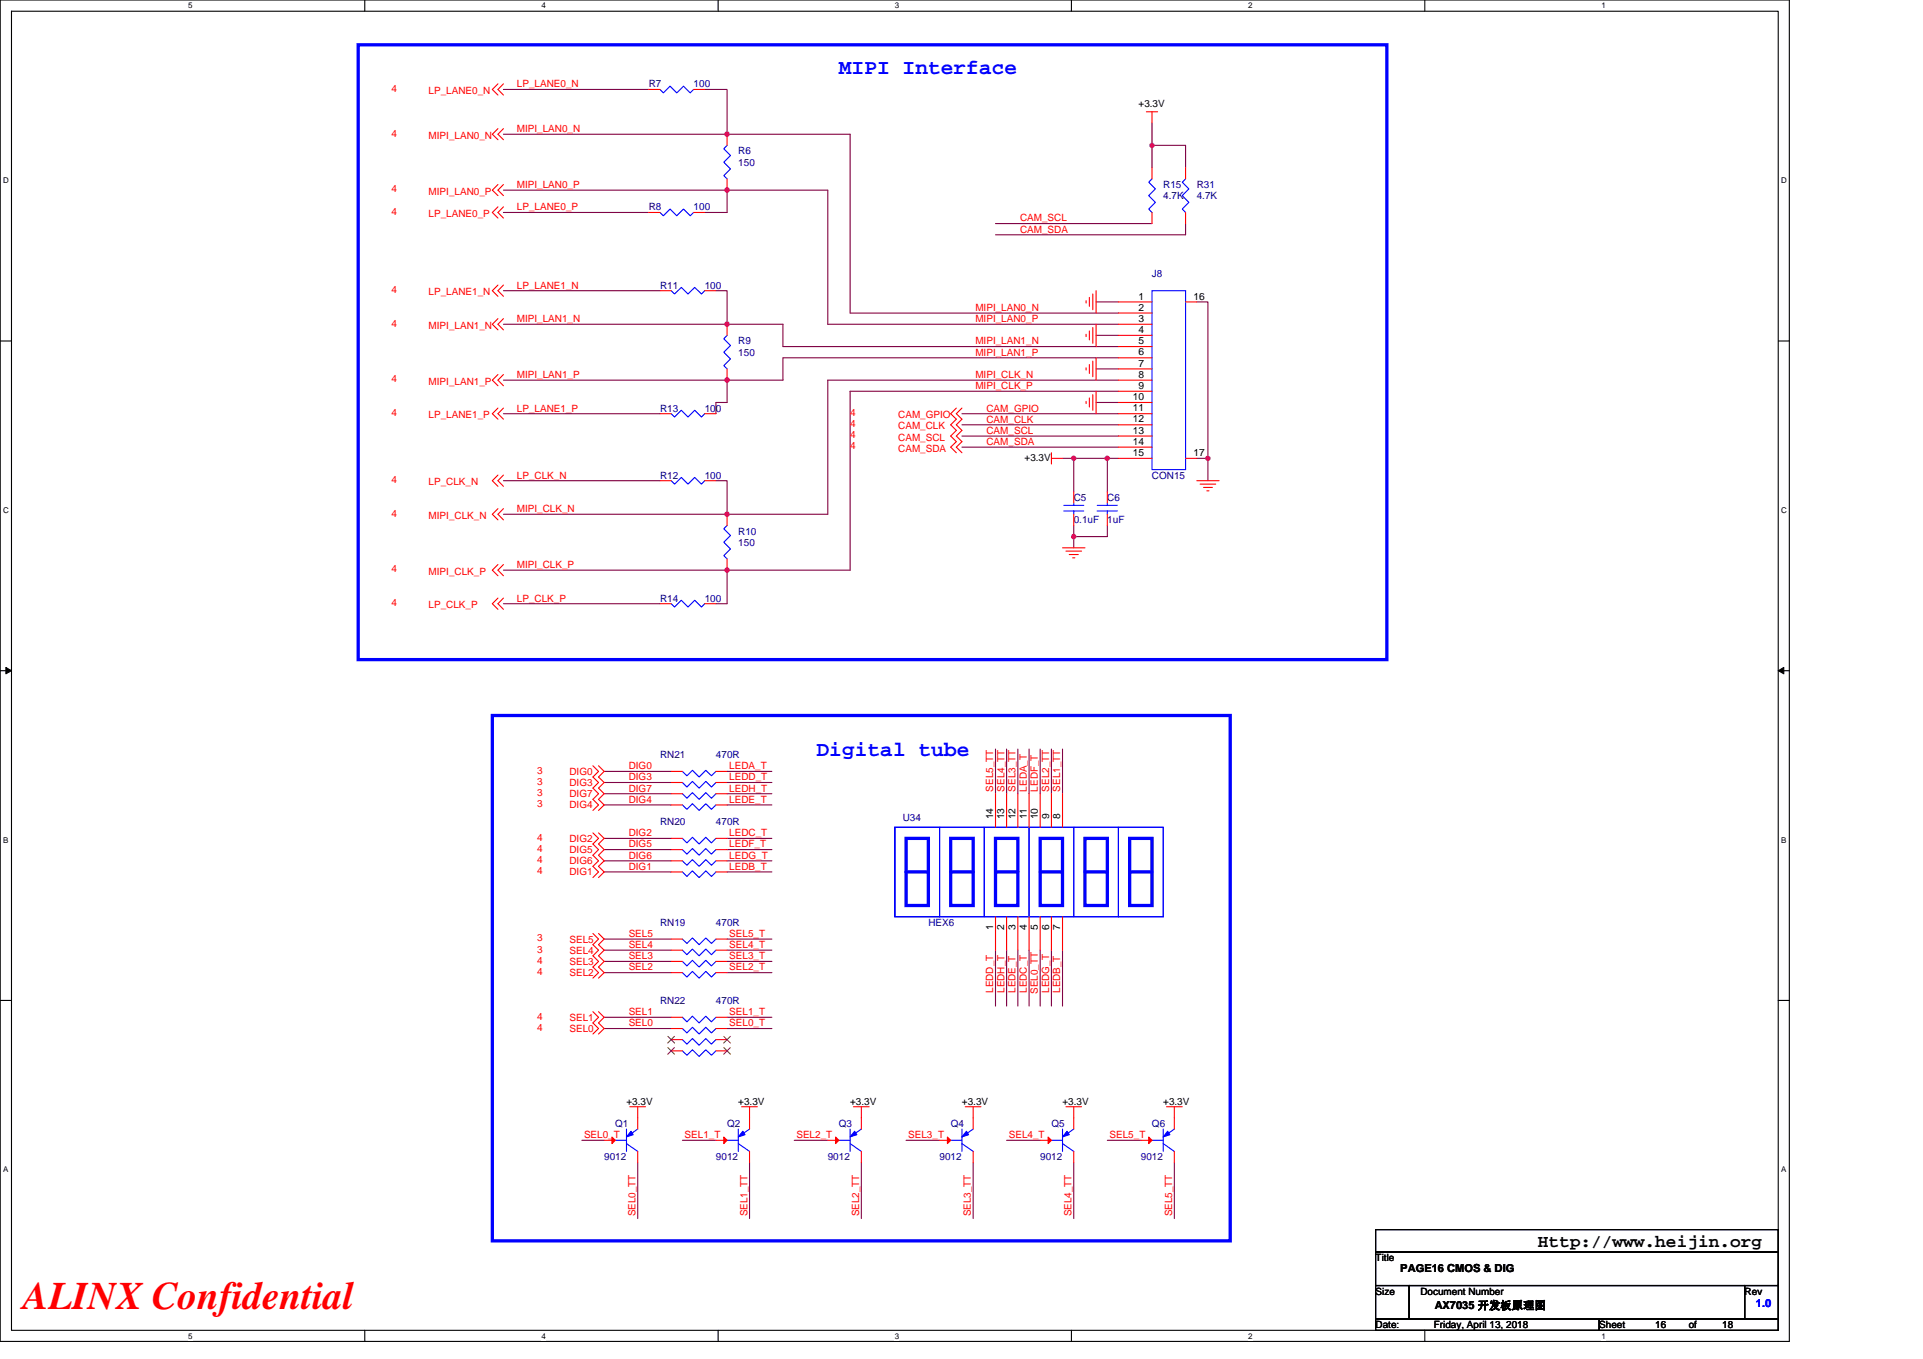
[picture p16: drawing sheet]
<svg xmlns="http://www.w3.org/2000/svg" width="297mm" height="210mm" viewBox="0 0 297 210" stroke-linecap="round" stroke-linejoin="round" font-family="sans-serif">
<defs><g id="words">
<text font-size="6" fill="#f00" x="3.5" y="202.3">ALINX Confidential</text>
<g font-size="3.3" fill="#00f">
<text x="129.6" y="11.4">MIPI Interface</text>
<text x="126.1" y="116.8">Digital tube</text>
</g>
<text font-size="2.8" x="237.5" y="192.6">Http://www.heijin.org</text>
<g font-size="1.7">
<text x="216.3" y="196.6">PAGE16 CMOS &amp; DIG</text>
<text x="221.7" y="202.3">AX7035 开发板原理图</text>
</g>
<text font-size="1.7" fill="#00f" x="271.2" y="202">1.0</text>
<g font-size="1.5" fill="#f00">
<text x="60.5" y="14.2">4</text>
<text x="66.2" y="14.5">LP_LANE0_N</text>
<text x="79.8" y="13.5">LP_LANE0_N</text>
<text x="60.5" y="21.1">4</text>
<text x="66.2" y="21.4">MIPI_LAN0_N</text>
<text x="79.8" y="20.4">MIPI_LAN0_N</text>
<text x="60.5" y="29.7">4</text>
<text x="79.8" y="29">MIPI_LAN0_P</text>
<text x="60.5" y="33.2">4</text>
<text x="66.2" y="30.1">MIPI_LAN0_P</text>
<text x="66.2" y="33.5">LP_LANE0_P</text>
<text x="79.8" y="32.5">LP_LANE0_P</text>
<text x="157.6" y="34.2">CAM_SCL</text>
<text x="157.6" y="35.9">CAM_SDA</text>
<text x="60.5" y="45.3">4</text>
<text x="66.2" y="45.6">LP_LANE1_N</text>
<text x="79.8" y="44.6">LP_LANE1_N</text>
<text x="60.5" y="50.5">4</text>
<text x="66.2" y="50.8">MIPI_LAN1_N</text>
<text x="79.8" y="49.8">MIPI_LAN1_N</text>
<text x="150.7" y="48">MIPI_LAN0_N</text>
<text x="150.7" y="49.8">MIPI_LAN0_P</text>
<text x="150.7" y="53.2">MIPI_LAN1_N</text>
<text x="60.5" y="59.1">4</text>
<text x="66.2" y="59.4">MIPI_LAN1_P</text>
<text x="79.8" y="58.4">MIPI_LAN1_P</text>
<text x="150.7" y="54.9">MIPI_LAN1_P</text>
<text x="150.7" y="58.4">MIPI_CLK_N</text>
<text x="60.5" y="64.3">4</text>
<text x="66.2" y="64.6">LP_LANE1_P</text>
<text x="79.8" y="63.6">LP_LANE1_P</text>
<text x="131.3" y="64.3">4</text>
<text x="131.3" y="66">4</text>
<text x="138.7" y="64.6">CAM_GPIO</text>
<text x="150.7" y="60.1">MIPI_CLK_P</text>
<text x="152.4" y="63.6">CAM_GPIO</text>
<text x="152.4" y="65.3">CAM_CLK</text>
<text x="131.3" y="67.7">4</text>
<text x="131.3" y="69.4">4</text>
<text x="138.7" y="66.4">CAM_CLK</text>
<text x="138.7" y="68.1">CAM_SCL</text>
<text x="138.7" y="69.8">CAM_SDA</text>
<text x="152.4" y="67">CAM_SCL</text>
<text x="152.4" y="68.7">CAM_SDA</text>
<text x="60.5" y="74.6">4</text>
<text x="66.2" y="75">LP_CLK_N</text>
<text x="79.8" y="73.9">LP_CLK_N</text>
<text x="60.5" y="79.8">4</text>
<text x="66.2" y="80.2">MIPI_CLK_N</text>
<text x="79.8" y="79.1">MIPI_CLK_N</text>
<text x="60.5" y="88.5">4</text>
<text x="66.2" y="88.8">MIPI_CLK_P</text>
<text x="79.8" y="87.8">MIPI_CLK_P</text>
<text x="60.5" y="93.6">4</text>
<text x="66.2" y="94">LP_CLK_P</text>
<text x="79.8" y="92.9">LP_CLK_P</text>
<text x="82.9" y="119.5">3</text>
<text x="88" y="119.7">DIG0</text>
<text x="97.1" y="118.9">DIG0</text>
<text x="112.6" y="118.9">LEDA_T</text>
<text x="82.9" y="121.3">3</text>
<text x="82.9" y="124.7">3</text>
<text x="82.9" y="123">3</text>
<text x="88" y="121.5">DIG3</text>
<text x="88" y="124.9">DIG4</text>
<text x="88" y="123.2">DIG7</text>
<text x="97.1" y="120.6">DIG3</text>
<text x="97.1" y="124">DIG4</text>
<text x="97.1" y="122.3">DIG7</text>
<text x="112.6" y="120.6">LEDD_T</text>
<text x="112.6" y="122.3">LEDH_T</text>
<text x="112.6" y="124">LEDE_T</text>
<text x="153.4" y="122.3" transform="rotate(-90 153.4 122.3)">SEL5_TT</text>
<text x="155.1" y="122.3" transform="rotate(-90 155.1 122.3)">SEL4_TT</text>
<text x="156.9" y="122.3" transform="rotate(-90 156.9 122.3)">SEL3_TT</text>
<text x="158.6" y="122.3" transform="rotate(-90 158.6 122.3)">LEDA_T</text>
<text x="160.3" y="122.3" transform="rotate(-90 160.3 122.3)">LEDF_T</text>
<text x="162.1" y="122.3" transform="rotate(-90 162.1 122.3)">SEL2_TT</text>
<text x="163.8" y="122.3" transform="rotate(-90 163.8 122.3)">SEL1_TT</text>
<text x="82.9" y="131.6">4</text>
<text x="82.9" y="129.9">4</text>
<text x="88" y="131.8">DIG5</text>
<text x="88" y="130.1">DIG2</text>
<text x="97.1" y="129.2">DIG2</text>
<text x="97.1" y="130.9">DIG5</text>
<text x="112.6" y="129.2">LEDC_T</text>
<text x="112.6" y="130.9">LEDF_T</text>
<text x="82.9" y="133.4">4</text>
<text x="82.9" y="135.1">4</text>
<text x="88" y="133.5">DIG6</text>
<text x="88" y="135.3">DIG1</text>
<text x="97.1" y="134.4">DIG1</text>
<text x="97.1" y="132.7">DIG6</text>
<text x="112.6" y="132.7">LEDG_T</text>
<text x="112.6" y="134.4">LEDB_T</text>
<text x="82.9" y="145.5">3</text>
<text x="82.9" y="147.2">3</text>
<text x="82.9" y="148.9">4</text>
<text x="88" y="145.6">SEL5</text>
<text x="88" y="147.4">SEL4</text>
<text x="88" y="149.1">SEL3</text>
<text x="97.1" y="144.8">SEL5</text>
<text x="97.1" y="146.5">SEL4</text>
<text x="97.1" y="148.2">SEL3</text>
<text x="97.1" y="149.9">SEL2</text>
<text x="112.6" y="146.5">SEL4_T</text>
<text x="112.6" y="148.2">SEL3_T</text>
<text x="112.6" y="149.9">SEL2_T</text>
<text x="112.6" y="144.8">SEL5_T</text>
<text x="82.9" y="150.6">4</text>
<text x="88" y="150.8">SEL2</text>
<text x="153.4" y="153.4" transform="rotate(-90 153.4 153.4)">LEDD_T</text>
<text x="155.1" y="153.4" transform="rotate(-90 155.1 153.4)">LEDH_T</text>
<text x="156.9" y="153.4" transform="rotate(-90 156.9 153.4)">LEDE_T</text>
<text x="158.6" y="153.4" transform="rotate(-90 158.6 153.4)">LEDC_T</text>
<text x="160.3" y="153.6" transform="rotate(-90 160.3 153.6)">SEL0_TT</text>
<text x="162.1" y="153.4" transform="rotate(-90 162.1 153.4)">LEDG_T</text>
<text x="163.8" y="153.4" transform="rotate(-90 163.8 153.4)">LEDB_T</text>
<text x="82.9" y="157.5">4</text>
<text x="82.9" y="159.3">4</text>
<text x="88" y="157.7">SEL1</text>
<text x="88" y="159.4">SEL0</text>
<text x="97.1" y="156.8">SEL1</text>
<text x="97.1" y="158.6">SEL0</text>
<text x="112.6" y="156.8">SEL1_T</text>
<text x="112.6" y="158.6">SEL0_T</text>
<text x="90.2" y="175.9">SEL0_T</text>
<text x="105.7" y="175.9">SEL1_T</text>
<text x="123" y="175.9">SEL2_T</text>
<text x="140.3" y="175.9">SEL3_T</text>
<text x="155.8" y="175.9">SEL4_T</text>
<text x="171.4" y="175.9">SEL5_T</text>
<text x="98.2" y="187.9" transform="rotate(-90 98.2 187.9)">SEL0_TT</text>
<text x="115.4" y="187.9" transform="rotate(-90 115.4 187.9)">SEL1_TT</text>
<text x="132.7" y="187.9" transform="rotate(-90 132.7 187.9)">SEL2_TT</text>
<text x="150" y="187.9" transform="rotate(-90 150 187.9)">SEL3_TT</text>
<text x="165.5" y="187.9" transform="rotate(-90 165.5 187.9)">SEL4_TT</text>
<text x="181.1" y="187.9" transform="rotate(-90 181.1 187.9)">SEL5_TT</text>
</g>
<g font-size="1.5" fill="#000080">
<text x="100.2" y="13.5">R7</text>
<text x="107.1" y="13.5">100</text>
<text x="114" y="23.9">R6</text>
<text x="114" y="25.6">150</text>
<text x="179.7" y="29">R15</text>
<text x="184.9" y="29">R31</text>
<text x="100.2" y="32.5">R8</text>
<text x="107.1" y="32.5">100</text>
<text x="179.7" y="30.8">4.7K</text>
<text x="184.9" y="30.8">4.7K</text>
<text x="102" y="44.6">R11</text>
<text x="108.9" y="44.6">100</text>
<text x="177.9" y="42.9">J8</text>
<text x="114" y="53.2">R9</text>
<text x="114" y="54.9">150</text>
<text x="102" y="63.6">R13</text>
<text x="108.9" y="63.6">100</text>
<text x="102" y="74">R12</text>
<text x="108.9" y="74">100</text>
<text x="165.9" y="77.4">C5</text>
<text x="171" y="77.4">C6</text>
<text x="177.9" y="74">CON15</text>
<text x="114" y="82.6">R10</text>
<text x="165.9" y="80.9">0.1uF</text>
<text x="171" y="80.9">1uF</text>
<text x="114" y="84.3">150</text>
<text x="102" y="92.9">R14</text>
<text x="108.9" y="92.9">100</text>
<text x="102" y="117.1">RN21</text>
<text x="110.6" y="117.1">470R</text>
<text x="102" y="127.5">RN20</text>
<text x="110.6" y="127.5">470R</text>
<text x="139.4" y="126.8">U34</text>
<text x="102" y="143">RN19</text>
<text x="110.6" y="143">470R</text>
<text x="143.4" y="143">HEX6</text>
<text x="102" y="155.1">RN22</text>
<text x="110.6" y="155.1">470R</text>
<text x="93.3" y="179.3">9012</text>
<text x="95" y="174.1">Q1</text>
<text x="110.6" y="179.3">9012</text>
<text x="112.3" y="174.1">Q2</text>
<text x="127.9" y="179.3">9012</text>
<text x="129.6" y="174.1">Q3</text>
<text x="145.1" y="179.3">9012</text>
<text x="146.9" y="174.1">Q4</text>
<text x="160.7" y="179.3">9012</text>
<text x="162.4" y="174.1">Q5</text>
<text x="176.2" y="179.3">9012</text>
<text x="177.9" y="174.1">Q6</text>
</g>
<g font-size="1.5">
<text x="175.9" y="16.6">+3.3V</text>
<text x="175.8" y="46.3">1</text>
<text x="184.3" y="46.3">16</text>
<text x="175.8" y="48">2</text>
<text x="175.8" y="49.7">3</text>
<text x="175.8" y="51.5">4</text>
<text x="175.8" y="53.2">5</text>
<text x="175.8" y="54.9">6</text>
<text x="175.8" y="56.6">7</text>
<text x="175.8" y="58.4">8</text>
<text x="175" y="61.8">10</text>
<text x="175" y="63.6">11</text>
<text x="175" y="65.3">12</text>
<text x="175.8" y="60.1">9</text>
<text x="158.3" y="71.2">+3.3V</text>
<text x="175" y="67">13</text>
<text x="175" y="68.7">14</text>
<text x="175" y="70.5">15</text>
<text x="184.3" y="70.5">17</text>
<text x="153.4" y="126.6" transform="rotate(-90 153.4 126.6)">14</text>
<text x="155.1" y="126.6" transform="rotate(-90 155.1 126.6)">13</text>
<text x="156.9" y="126.6" transform="rotate(-90 156.9 126.6)">12</text>
<text x="158.6" y="126.6" transform="rotate(-90 158.6 126.6)">11</text>
<text x="160.3" y="126.6" transform="rotate(-90 160.3 126.6)">10</text>
<text x="162" y="126.6" transform="rotate(-90 162 126.6)">9</text>
<text x="163.8" y="126.6" transform="rotate(-90 163.8 126.6)">8</text>
<text x="153.4" y="143.7" transform="rotate(-90 153.4 143.7)">1</text>
<text x="155.1" y="143.7" transform="rotate(-90 155.1 143.7)">2</text>
<text x="156.9" y="143.7" transform="rotate(-90 156.9 143.7)">3</text>
<text x="158.6" y="143.7" transform="rotate(-90 158.6 143.7)">4</text>
<text x="160.3" y="143.7" transform="rotate(-90 160.3 143.7)">5</text>
<text x="162" y="143.7" transform="rotate(-90 162 143.7)">6</text>
<text x="163.8" y="143.7" transform="rotate(-90 163.8 143.7)">7</text>
<text x="96.8" y="170.7">+3.3V</text>
<text x="114" y="170.7">+3.3V</text>
<text x="131.3" y="170.7">+3.3V</text>
<text x="148.6" y="170.7">+3.3V</text>
<text x="164.1" y="170.7">+3.3V</text>
<text x="179.7" y="170.7">+3.3V</text>
<text x="212.5" y="194.9">Title</text>
<text x="212.5" y="200">Size</text>
<text x="219.4" y="200">Document Number</text>
<text x="269.5" y="200">Rev</text>
<text x="212.5" y="205.2">Date:</text>
<text x="221.5" y="205.2">Friday, April 13, 2018</text>
<text x="247" y="205.2">Sheet</text>
<text x="255.7" y="205.2">16</text>
<text x="260.9" y="205.2">of</text>
<text x="266" y="205.2">18</text>
</g>
<g font-size="1.2">
<text x="29.1" y="1.3">5</text>
<text x="83.6" y="1.3">4</text>
<text x="138.2" y="1.3">3</text>
<text x="192.8" y="1.3">2</text>
<text x="247.4" y="1.3">1</text>
<text x=".5" y="28.3">D</text>
<text x="275.1" y="28.3">D</text>
<text x=".5" y="79.2">C</text>
<text x="275.1" y="79.2">C</text>
<text x=".5" y="130.2">B</text>
<text x="275.1" y="130.2">B</text>
<text x=".5" y="181.1">A</text>
<text x="275.1" y="181.1">A</text>
<text x="29.1" y="206.8">5</text>
<text x="83.6" y="206.8">4</text>
<text x="138.2" y="206.8">3</text>
<text x="192.8" y="206.8">2</text>
<text x="247.4" y="206.8">1</text>
</g>
</g></defs>
<path d="M0 0h276.4v207.3h-276.4zM1.8 1.7h272.9v203.8h-272.9z" fill="none" stroke="#000" stroke-width=".17"/>
<g fill="#fff">
<path d="M29.1 .2h.6v1.4h-.6z"/>
<path d="M29.1 205.7h.6v1.4h-.6z"/>
</g>
<path d="M56.3 0v1.7M56.3 205.5v1.8" fill="none" stroke="#000" stroke-width=".17"/>
<g fill="#fff">
<path d="M83.6 .2h.7v1.4h-.7z"/>
<path d="M83.6 205.7h.7v1.4h-.7z"/>
</g>
<path d="M110.9 0v1.7M110.9 205.5v1.8" fill="none" stroke="#000" stroke-width=".17"/>
<g fill="#fff">
<path d="M138.2 .2h.7v1.4h-.7z"/>
<path d="M138.2 205.7h.7v1.4h-.7z"/>
</g>
<path d="M165.5 0v1.7M165.5 205.5v1.8" fill="none" stroke="#000" stroke-width=".17"/>
<g fill="#fff">
<path d="M192.8 .2h.6v1.4h-.6z"/>
<path d="M192.8 205.7h.6v1.4h-.6z"/>
</g>
<path d="M220.1 0v1.7M220.1 205.5v1.8" fill="none" stroke="#000" stroke-width=".17"/>
<g fill="#fff">
<path d="M247.4 .2h.6v1.4h-.6z"/>
<path d="M247.4 205.7h.6v1.4h-.6z"/>
<path d="M.5 27.2h.8v1.4h-.8z"/>
<path d="M275.1 27.2h.9v1.4h-.9z"/>
<path d="M.5 78.1h.8v1.4h-.8z"/>
<path d="M275.1 78.1h.9v1.4h-.9z"/>
</g>
<path d="M0 52.7h1.8M274.7 52.7h1.7" fill="none" stroke="#000" stroke-width=".17"/>
<g fill="#fff">
<path d="M.5 129.1h.8v1.4h-.8z"/>
<path d="M275.1 129.1h.8v1.4h-.8z"/>
</g>
<path d="M0 103.6h1.8M274.7 103.6h1.7" fill="none" stroke="#000" stroke-width=".17"/>
<path d="M.9 103.1l.9 .5-.9 .5zM274.7 103.6l.8-.5v1z" fill="#000" stroke="#000" stroke-width=".15"/>
<g fill="#fff">
<path d="M.5 180h.8v1.4h-.8z"/>
<path d="M275.1 180h.8v1.4h-.8z"/>
</g>
<path d="M0 154.6h1.8M274.7 154.6h1.7M212.5 190h62.2v3.5h-62.2zM212.5 193.5h62.2v5.1h-62.2zM212.5 198.6h5.2v5.2h-5.2zM217.7 198.6h51.8v5.2h-51.8zM269.5 198.6h5.2v5.2h-5.2zM212.5 203.8h34.5v1.7h-34.5zM247 203.8h27.7v1.7h-27.7z" fill="none" stroke="#000" stroke-width=".17"/>
<g fill="none" stroke="#00f" stroke-width=".51">
<path d="M55.3 6.9h158.9v95h-158.9zM76 110.6h114v81.1h-114zM140 129.5h3.4v10.4h-3.4zM140 134.7h3.4M146.9 129.5h3.4v10.4h-3.4zM146.9 134.7h3.4M153.8 129.5h3.4v10.4h-3.4zM153.8 134.7h3.4M160.7 129.5h3.4v10.4h-3.4zM160.7 134.7h3.4M167.6 129.5h3.4v10.4h-3.4zM167.6 134.7h3.4"/>
<path d="M174.5 129.5h3.4v10.4h-3.4zM174.5 134.7h3.4"/>
</g>
<g fill="none" stroke="#800040" stroke-width=".17">
<path d="M77.8 13.8h22.4M108.9 13.8h3.4v6.9M177.9 19v3.5M77.8 32.8h22.4M77.8 20.7h34.5M77.8 29.4h34.5M112.3 20.7h19v27.7h41.5M112.3 29.4h15.6v20.7h44.9M112.3 29.4v3.4h-3.4M153.8 34.5h24.1M177.9 22.5v3.4M177.9 22.5h5.2v3.4"/>
<path d="M183.1 34.5v1.8h-29.3M77.8 58.7h34.5M77.8 50.1h34.5M77.8 44.9h24.2M110.6 44.9h1.7v5.2M112.3 50.1h8.6v3.5h51.9M112.3 58.7v3.5h-1.7v1.7M169.3 46.7h3.5M169.3 51.8h3.5M169.3 57h3.5M172.8 55.3h-51.9v3.4h-8.6M172.8 58.7h-44.9v20.8h-15.6"/>
<path d="M184.9 46.7h1.7v24.1M77.8 79.5h34.5M77.8 74.3h24.2M77.8 63.9h24.2M110.6 74.3h1.7v5.2M148.6 63.9h24.2M148.6 65.6h24.2M148.6 67.4h24.2M148.6 69.1h24.2M164.1 70.8h1.8M165.9 70.8v5.2M165.9 70.8h5.1"/>
<path d="M169.3 62.2h3.5M171 70.8h1.8M171 70.8v5.2M172.8 60.5h-41.5v27.6h-19M184.9 70.8h1.7v3.5M77.8 88.1h34.5M77.8 93.3h24.2M112.3 88.1v5.2h-1.7M165.9 82.9v1.7M165.9 81.2v1.7M171 81.2v1.7h-5.1M93.3 119.2h10.4"/>
<path d="M112.3 119.2h6.9M153.8 115.7v6.9M155.5 115.7v6.9M157.2 115.7v6.9M159 115.7v6.9M160.7 115.7v6.9M162.4 115.7v6.9M164.1 115.7v6.9M93.3 120.9h10.4M93.3 134.7h10.4M93.3 129.5h10.4M93.3 124.4h10.4"/>
<path d="M93.3 122.6h10.4M93.3 131.3h10.4M93.3 133h10.4M112.3 129.5h6.9M112.3 131.3h6.9M112.3 133h6.9M112.3 134.7h6.9M112.3 120.9h6.9M112.3 122.6h6.9M112.3 124.4h6.9M93.3 145.1h10.4M93.3 146.8h10.4"/>
<path d="M93.3 148.5h10.4M93.3 150.3h10.4M93.3 157.2h10.4M93.3 158.9h10.4M112.3 146.8h6.9M112.3 148.5h6.9M112.3 150.3h6.9M112.3 157.2h6.9M112.3 158.9h6.9M112.3 145.1h6.9M153.8 146.8v8.6M155.5 146.8v8.6"/>
<path d="M157.2 146.8v8.6M159 146.8v8.6M160.7 146.8v8.6M162.4 146.8v8.6M164.1 146.8v8.6M89.9 176.2h3.4M98.5 179.6v8.7M105.4 176.2h5.2M115.8 179.6v8.7M122.7 176.2h5.2M133.1 179.6v8.7M140 176.2h5.1"/>
<path d="M150.3 179.6v8.7M155.5 176.2h5.2M165.9 179.6v8.7M171 176.2h5.2M181.4 179.6v8.7"/>
</g>
<g fill="#f0f" stroke="#f0f" stroke-width=".17">
<circle cx="112.3" cy="20.7" r=".34"/>
<circle cx="112.3" cy="29.4" r=".34"/>
<circle cx="112.3" cy="50.1" r=".34"/>
<circle cx="112.3" cy="88.1" r=".33"/>
<circle cx="112.3" cy="79.4" r=".33"/>
<circle cx="112.3" cy="58.7" r=".34"/>
<circle cx="165.8" cy="82.9" r=".34"/>
<circle cx="165.8" cy="70.8" r=".33"/>
<circle cx="171" cy="70.8" r=".33"/>
<circle cx="177.9" cy="22.5" r=".34"/>
<circle cx="186.6" cy="70.8" r=".33"/>
</g>
<g fill="none" stroke="#f00" stroke-width=".17">
<path d="M76.9 13l-.9 .8 .9 .9M76.9 19.9l-.9 .8 .9 .9M77.8 13l-.9 .8 .9 .9M77.8 19.9l-.9 .8 .9 .9M100.2 13.8h1.8M107.1 13.8h1.8M177.1 17.3h1.7M177.9 17.3v1.7M76.9 28.5l-.9 .9 .9 .8M76.9 32l-.9 .8 .9 .9M77.8 28.5l-.9 .9 .9 .8M77.8 32l-.9 .8 .9 .9"/>
<path d="M100.2 32.8h1.8M107.1 32.8h1.8M112.3 27.6v1.8M112.3 20.7v1.8M177.9 32.8v1.7M177.9 25.9v1.7M183.1 32.8v1.7M183.1 25.9v1.7M76.9 44l-.9 .9 .9 .9M76.9 49.2l-.9 .9 .9 .9M76.9 57.9l-.9 .8 .9 .9M77.8 44l-.9 .9 .9 .9"/>
<path d="M77.8 49.2l-.9 .9 .9 .9M77.8 57.9l-.9 .8 .9 .9M102 44.9h1.7M108.9 44.9h1.7M112.3 57v1.7M112.3 50.1v1.7M167.8 46.5v.3M167.8 51.6v.4M167.8 56.8v.4M168.3 46v1.3M168.3 51.1v1.4M168.3 56.3v1.4"/>
<path d="M168.8 45.4v2.5M168.8 50.6v2.4M168.8 55.8v2.4M169.3 44.9v3.5M169.3 50.1v3.5M169.3 55.3v3.4M172.8 46.7h5.1M172.8 48.4h5.1M172.8 50.1h5.1M172.8 51.8h5.1M172.8 53.6h5.1M172.8 55.3h5.1"/>
<path d="M172.8 57h5.1M172.8 58.7h5.1M183.1 46.7h1.8M76.9 63.1l-.9 .8 .9 .9M76.9 73.4l-.9 .9 .9 .8M76.9 78.6l-.9 .9 .9 .8M77.8 63.1l-.9 .8 .9 .9M77.8 73.4l-.9 .9 .9 .8M77.8 78.6l-.9 .9 .9 .8M102 63.9h1.7M102 74.3h1.7M108.9 63.9h1.7"/>
<path d="M108.9 74.3h1.7M112.3 79.5v1.7M147.7 63.1l-.8 .8 .8 .9-.8 .8 .8 .9-.8 .9 .8 .8-.8 .9 .8 .9M148.6 63.1l-.9 .8 .9 .9-.9 .8 .9 .9-.9 .9 .9 .8-.9 .9 .9 .9M162.4 70.8h1.7M162.4 70v1.7M165.9 76v1.7M165.9 79.5v1.7M167.8 62v.4M168.3 61.5v1.4M168.8 61v2.4M169.3 60.5v3.4"/>
<path d="M171 76v1.7M171 79.5v1.7M172.8 60.5h5.1M172.8 62.2h5.1M172.8 63.9h5.1M172.8 65.6h5.1M172.8 67.4h5.1M172.8 69.1h5.1M172.8 70.8h5.1M183.1 70.8h1.8M184.9 74.3h3.4M185.4 74.8h2.4"/>
<path d="M185.9 75.3h1.4M186.4 75.8h.3M76.9 87.2l-.9 .9 .9 .9M76.9 92.4l-.9 .9 .9 .8M77.8 87.2l-.9 .9 .9 .9M77.8 92.4l-.9 .9 .9 .8M102 93.3h1.7M108.9 93.3h1.7M112.3 86.4v1.7M164.1 84.6h3.5M164.7 85.2h2.4M165.2 85.7h1.4"/>
<path d="M165.7 86.2h.3M91.6 118.3l.9 .9-.9 .9 .9 .8-.9 .9 .9 .8-.9 .9 .9 .9-.9 .8M92.5 118.3l.8 .9-.8 .9 .8 .8-.8 .9 .8 .8-.8 .9 .8 .9-.8 .8M103.7 119.2h1.7M110.6 119.2h1.7M91.6 128.7l.9 .8-.9 .9 .9 .9-.9 .8 .9 .9-.9 .9 .9 .8-.9 .9M92.5 128.7l.8 .8-.8 .9 .8 .9-.8 .8 .8 .9-.8 .9 .8 .8-.8 .9M103.7 134.7h1.7M103.7 133h1.7M103.7 131.3h1.7M103.7 129.5h1.7M103.7 124.4h1.7"/>
<path d="M103.7 122.6h1.7M103.7 120.9h1.7M110.6 134.7h1.7M110.6 133h1.7M110.6 131.3h1.7M110.6 129.5h1.7M110.6 124.4h1.7M110.6 122.6h1.7M110.6 120.9h1.7M153.8 122.6v5.2M155.5 122.6v5.2M157.2 122.6v5.2"/>
<path d="M159 122.6v5.2M160.7 122.6v5.2M162.4 122.6v5.2M164.1 122.6v5.2M91.6 144.2l.9 .9-.9 .9 .9 .8-.9 .9 .9 .8-.9 .9 .9 .9-.9 .8M91.6 156.3l.9 .9-.9 .9 .9 .8-.9 .9M92.5 144.2l.8 .9-.8 .9 .8 .8-.8 .9 .8 .8-.8 .9 .8 .9-.8 .8M92.5 156.3l.8 .9-.8 .9 .8 .8-.8 .9M103.7 150.3h1.7M103.7 148.5h1.7M103.7 146.8h1.7M103.7 145.1h1.7"/>
<path d="M103.7 158.9h1.7M103.7 157.2h1.7M110.6 150.3h1.7M110.6 148.5h1.7M110.6 146.8h1.7M110.6 145.1h1.7M110.6 158.9h1.7M110.6 157.2h1.7M153.8 141.6v5.2M155.5 141.6v5.2M157.2 141.6v5.2M159 141.6v5.2"/>
<path d="M160.7 141.6v5.2M162.4 141.6v5.2M164.1 141.6v5.2M93.3 176.2h1.7M97.3 171h2.4M98.5 171v3.5M98.5 177.9v1.7M103.7 162.4h1.7M103.7 160.6h1.7M110.6 162.4h1.7M110.6 160.6h1.7M110.6 176.2h1.7"/>
<path d="M114.6 171h2.4M115.8 171v3.5M115.8 177.9v1.7M127.9 176.2h1.7M131.8 171h2.5M133.1 171v3.5M133.1 177.9v1.7M145.1 176.2h1.8M149.1 171h2.4M150.3 171v3.5M150.3 177.9v1.7M160.7 176.2h1.7"/>
<path d="M164.7 171h2.4M165.9 171v3.5M165.9 177.9v1.7M176.2 176.2h1.7M180.2 171h2.4M181.4 171v3.5M181.4 177.9v1.7"/>
</g>
<g fill="none" stroke="#00f" stroke-width=".17">
<path d="M102 13.8l.5 .6 1-1.1 1 1.1 1.1-1.1 1 1.1 .5-.6M102 32.8l.5 .5 1-1 1 1 1.1-1 1 1 .5-.5M112.3 22.5l-.5 .5 1 1-1 1.1 1 1-1 1 .5 .5M177.9 27.6l-.5 .6 1.1 1-1.1 1 1.1 1.1-1.1 1 .5 .5M183.1 27.6l-.5 .6 1 1-1 1 1 1.1-1 1 .5 .5M103.7 44.9l.5 .5 1-1 1.1 1 1-1 1 1 .6-.5M112.3 51.8l-.5 .5 1 1.1-1 1 1 1.1-1 1 .5 .5M177.9 44.9h5.2v27.7h-5.2zM103.7 63.9l.5 .5 1-1 1.1 1 1-1 1 1 .6-.5M103.7 74.3l.5 .5 1-1 1.1 1 1-1 1 1 .6-.5M164.3 79h3.1M164.3 78.1h3.1"/>
<path d="M165.9 77.7v.4M165.9 79v.5M169.5 79h3.1M169.5 78.1h3.1M171 77.7v.4M171 79v.5M103.7 93.3l.5 .5 1-1 1.1 1 1-1 1 1 .6-.5M112.3 81.2l-.5 .5 1 1-1 1.1 1 1-1 1.1 .5 .5M105.4 119.2l.7 .7 .9-.9 1 1.1 1-1.1 .9 .9 .7-.7M105.4 134.7l.7 .7 .9-.8 1 1 1-1 .9 .8 .7-.7M105.4 133l.7 .7 .9-.9 1 1.1 1-1.1 .9 .9 .7-.7M105.4 131.3l.7 .7 .9-.9 1 1 1-1 .9 .9 .7-.7"/>
<path d="M105.4 129.5l.7 .7 .9-.8 1 1 1-1 .9 .8 .7-.7M105.4 124.4l.7 .7 .9-.9 1 1 1-1 .9 .9 .7-.7M105.4 122.6l.7 .7 .9-.8 1 1 1-1 .9 .8 .7-.7M105.4 120.9l.7 .7 .9-.9 1 1.1 1-1.1 .9 .9 .7-.7M138.2 127.8h41.5v13.8h-41.5zM138.2 127.8h6.9v13.8h-6.9zM145.1 127.8h6.9v13.8h-6.9zM152 127.8h7v13.8h-7zM159 127.8h6.9v13.8h-6.9zM165.9 127.8h6.9v13.8h-6.9zM172.8 127.8h6.9v13.8h-6.9zM105.4 150.3l.7 .7 .9-.9 1 1 1-1 .9 .9 .7-.7"/>
<path d="M105.4 148.5l.7 .7 .9-.8 1 1 1-1 .9 .8 .7-.7M105.4 146.8l.7 .7 .9-.9 1 1.1 1-1.1 .9 .9 .7-.7M105.4 145.1l.7 .7 .9-.9 1 1.1 1-1.1 .9 .9 .7-.7M105.4 158.9l.7 .7 .9-.9 1 1.1 1-1.1 .9 .9 .7-.7M105.4 157.2l.7 .7 .9-.9 1 1.1 1-1.1 .9 .9 .7-.7M95 176.2h1.8M96.8 174.5v3.4M96.8 176.7l1.7 1.2M98.5 174.5l-1.7 1.2M105.4 162.4l.7 .6 .9-.8 1 1 1-1 .9 .8 .7-.6M105.4 160.6l.7 .7 .9-.8 1 1 1-1 .9 .8 .7-.7M112.3 176.2h1.7"/>
<path d="M114 174.5v3.4M114 176.7l1.8 1.2M115.8 174.5l-1.8 1.2M129.6 176.2h1.7M131.3 174.5v3.4M131.3 176.7l1.8 1.2M133.1 174.5l-1.8 1.2M146.9 176.2h1.7M148.6 174.5v3.4M148.6 176.7l1.7 1.2M150.3 174.5l-1.7 1.2M162.4 176.2h1.7"/>
<path d="M164.1 174.5v3.4M164.1 176.7l1.8 1.2M165.9 174.5l-1.8 1.2M177.9 176.2h1.8M179.7 176.7l1.7 1.2M179.7 174.5v3.4M181.4 174.5l-1.7 1.2"/>
</g>
<g fill="#00f" stroke="#00f" stroke-width=".17">
<path d="M180.4 174.8l.3 .5-1 .4z" fill-rule="evenodd"/>
<path d="M149.3 174.8l.3 .5-1 .4z" fill-rule="evenodd"/>
<path d="M97.5 174.8l.3 .5-1 .4z" fill-rule="evenodd"/>
<path d="M114.7 174.8l.4 .5-1.1 .4z" fill-rule="evenodd"/>
<path d="M132 174.8l.4 .5-1.1 .4z" fill-rule="evenodd"/>
<path d="M164.8 174.8l.4 .5-1.1 .4z" fill-rule="evenodd"/>
</g>
<g fill="#f00" stroke="#f00" stroke-width=".17">
<path d="M177.4 175.7l.5 .5-.5 .5z"/>
<path d="M146.3 175.7l.6 .5-.6 .5z"/>
<path d="M94.5 175.7l.5 .5-.5 .5z"/>
<path d="M111.8 175.7l.5 .5-.5 .5z"/>
<path d="M129.1 175.7l.5 .5-.5 .5z"/>
<path d="M161.9 175.7l.5 .5-.5 .5z"/>
</g>
<path d="M103.2 161.9l1 1M103.2 160.1l1 1.1M104.2 161.9l-1.1 1M104.2 160.1l-1.1 1.1M111.8 161.9l1 1M111.8 160.1l1 1.1M112.8 161.9l-1 1M112.8 160.1l-1 1.1" fill="none" stroke="#804000" stroke-width=".15"/>
<use href="#words"/>
</svg>
